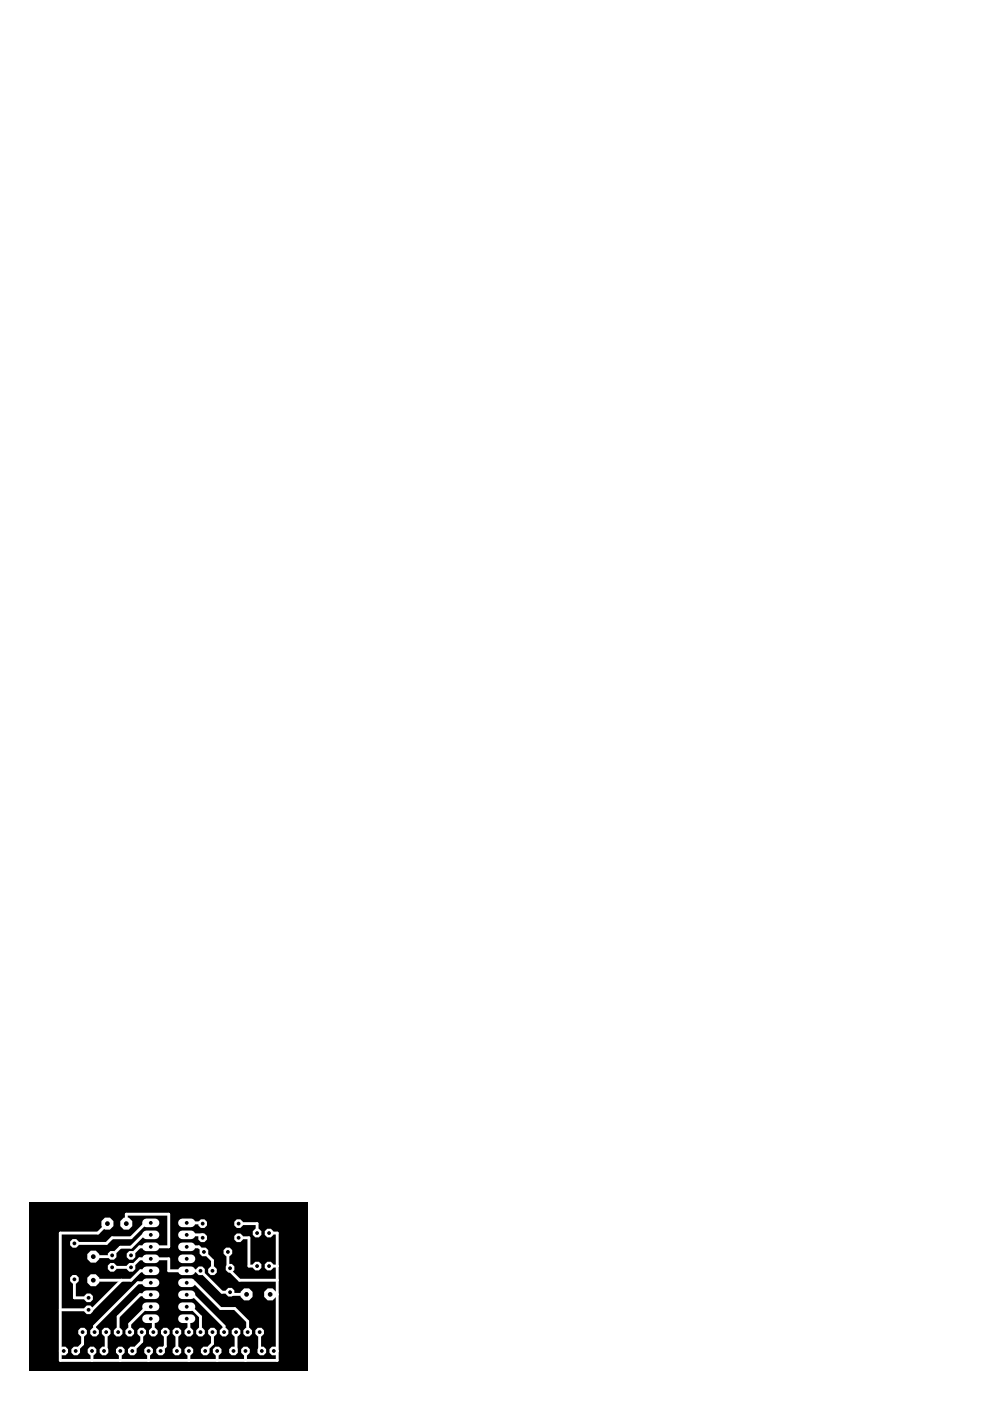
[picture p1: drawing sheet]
<svg xmlns="http://www.w3.org/2000/svg" width="210mm" height="297mm" viewBox="0 0 210 297" stroke-linecap="round" stroke-linejoin="round" font-family="sans-serif">
<path d="M6.4 254.9h58.9v35.8h-58.9z" fill="#000"/>
<g fill="none" stroke="#fff" stroke-width="1.8">
<path d="M31.1 259.3h1.8M38.7 259.3h1.8M31.1 261.8h1.8M31.1 264.4h1.8M31.1 266.9h1.8M31.1 269.4h1.8M31.1 272h1.8M31.1 274.5h1.8M31.1 277.1h1.8M31.1 279.6h1.8M38.7 261.8h1.8M38.7 264.4h1.8"/>
<path d="M38.7 266.9h1.8M38.7 269.4h1.8M38.7 272h1.8M38.7 274.5h1.8M38.7 277.1h1.8M38.7 279.6h1.8"/>
</g>
<g fill="#fff">
<circle cx="52.5" cy="282.4" r=".99"/>
<circle cx="55" cy="282.4" r=".99"/>
<circle cx="47.5" cy="282.4" r=".99"/>
<circle cx="50" cy="282.4" r=".99"/>
<circle cx="42.5" cy="282.4" r=".99"/>
<circle cx="45" cy="282.4" r=".99"/>
<circle cx="40" cy="282.4" r=".99"/>
<circle cx="37.5" cy="282.4" r=".99"/>
<circle cx="32.5" cy="282.4" r=".99"/>
<circle cx="35" cy="282.4" r=".99"/>
<circle cx="27.5" cy="282.4" r=".99"/>
<circle cx="30" cy="282.4" r=".99"/>
<circle cx="25" cy="282.4" r=".99"/>
<circle cx="22.5" cy="282.4" r=".99"/>
<circle cx="20" cy="282.4" r=".99"/>
<circle cx="17.5" cy="282.4" r=".99"/>
<circle cx="15.8" cy="263.6" r=".99"/>
<circle cx="15.8" cy="271.2" r=".99"/>
<circle cx="43" cy="259.4" r=".99"/>
<circle cx="50.6" cy="259.4" r=".99"/>
<circle cx="43" cy="262.4" r=".99"/>
<circle cx="50.6" cy="262.4" r=".99"/>
<circle cx="27.8" cy="268.7" r=".99"/>
<circle cx="27.8" cy="266.2" r=".99"/>
<circle cx="23.8" cy="268.7" r=".99"/>
<circle cx="23.8" cy="266.2" r=".99"/>
<circle cx="45" cy="269.4" r=".99"/>
<circle cx="42.5" cy="269.4" r=".99"/>
<circle cx="55.5" cy="286.4" r=".99"/>
<circle cx="58" cy="286.4" r=".99"/>
<circle cx="49.5" cy="286.4" r=".99"/>
<circle cx="52" cy="286.4" r=".99"/>
<circle cx="43.5" cy="286.4" r=".99"/>
<circle cx="46" cy="286.4" r=".99"/>
<circle cx="37.5" cy="286.4" r=".99"/>
<circle cx="40" cy="286.4" r=".99"/>
<circle cx="34" cy="286.4" r=".99"/>
<circle cx="31.5" cy="286.4" r=".99"/>
<circle cx="28" cy="286.4" r=".99"/>
<circle cx="25.5" cy="286.4" r=".99"/>
<circle cx="22" cy="286.4" r=".99"/>
<circle cx="19.5" cy="286.4" r=".99"/>
<circle cx="16" cy="286.4" r=".99"/>
<circle cx="13.5" cy="286.4" r=".99"/>
<circle cx="18.8" cy="275.2" r=".99"/>
<circle cx="18.8" cy="277.7" r=".99"/>
<circle cx="54.5" cy="261.4" r=".99"/>
<circle cx="57" cy="261.4" r=".99"/>
<circle cx="54.5" cy="268.4" r=".99"/>
<circle cx="57" cy="268.4" r=".99"/>
<circle cx="48.8" cy="274" r=".99"/>
<circle cx="48.8" cy="268.9" r=".99"/>
<circle cx="48.3" cy="265.4" r=".99"/>
<circle cx="43.2" cy="265.4" r=".99"/>
<circle cx="26.8" cy="259.4" r="1.37"/>
<circle cx="22.8" cy="259.4" r="1.37"/>
<circle cx="19.8" cy="266.4" r="1.37"/>
<circle cx="19.8" cy="271.4" r="1.37"/>
<circle cx="52.3" cy="274.4" r="1.37"/>
<circle cx="57.3" cy="274.4" r="1.37"/>
</g>
<g fill="none" stroke="#fff" stroke-width=".61">
<path d="M22.8 259.4l-2 2h-8v27h46v-27h-1.8M26.8 259.4v-2h9v7h-6.2l-1.8 1.8M32 259.3l-.2 .1h-1l-3 3h-4l-1.2 1.2h-6.8M39.6 259.3h3.4v.1M50.6 259.4h3.9v2M15.8 271.2v4h3M23.8 268.7h4l1.8-1.8h6.2v2.5h6.7l4.5 4.6h1.8l.4 .4h3.1M25.8 271.4l-6.3 6.3h-6.7M32 269.4h-2.2l-2 2h-8M32 272h-2.8l-9.2 9.2v1.2M32 277.1l-.4 .3h-.8l-3.3 3.3v1.7M32 274.5h-2.3l-4.7 4.7v3.2"/>
<path d="M32 279.6l.5 .5v2.3M32 261.8h-1.6l-2.6 2.6h-2.3l-2 2h-3.7M39.6 264.4h2.6l2.8 2.8v2.2M39.6 279.6l.4 .5v2.3M39.6 272h1.7l5.5 5.4h3l2.7 2.8v2.2M39.6 274.5h1.3l6.6 6.7v1.2M39.6 277.1h.8l2.1 2.1v3.2M39.6 261.8h3.4v.6M48.3 265.4v3l.5 .5v.5l2 2h8M50.6 262.4h2.2v6h1.7M57 268.4h1.8M57.3 274.4h1.5"/>
<path d="M12.8 286.4h.7M17.5 282.4v2.6l-1.5 1.4M19.5 286.4v2M22.5 282.4v3.6l-.5 .4M25.5 286.4v2M30 282.4v2l-2 2M31.5 286.4v2M35 282.4v3l-1 1M37.5 282.4v4M40 286.4v2M45 282.4v2.5l-1.5 1.5M46 286.4v2"/>
<path d="M50 282.4v3.5l-.5 .5M52 286.4v2M55 282.4v3.6l.5 .4M58 286.4h.8"/>
</g>
<g fill="#000">
<circle cx="22.8" cy="259.4" r=".51"/>
<circle cx="26.8" cy="259.4" r=".51"/>
<circle cx="32" cy="259.3" r=".41"/>
<circle cx="39.6" cy="259.3" r=".41"/>
<circle cx="43" cy="259.4" r=".41"/>
<circle cx="50.6" cy="259.4" r=".41"/>
<circle cx="15.8" cy="271.2" r=".41"/>
<circle cx="15.8" cy="263.6" r=".41"/>
<circle cx="18.8" cy="275.2" r=".41"/>
<circle cx="18.8" cy="277.7" r=".41"/>
<circle cx="19.8" cy="266.4" r=".51"/>
<circle cx="19.8" cy="271.4" r=".51"/>
<circle cx="23.8" cy="268.7" r=".41"/>
<circle cx="23.8" cy="266.2" r=".41"/>
<circle cx="27.8" cy="268.7" r=".41"/>
<circle cx="27.8" cy="266.2" r=".41"/>
<circle cx="32" cy="279.6" r=".41"/>
<circle cx="32" cy="269.4" r=".41"/>
<circle cx="32" cy="272" r=".41"/>
<circle cx="32" cy="264.4" r=".41"/>
<circle cx="32" cy="277.1" r=".41"/>
<circle cx="32" cy="274.5" r=".41"/>
<circle cx="32" cy="266.9" r=".41"/>
<circle cx="32" cy="261.8" r=".41"/>
<circle cx="39.6" cy="279.6" r=".41"/>
<circle cx="39.6" cy="269.4" r=".41"/>
<circle cx="39.6" cy="277.1" r=".41"/>
<circle cx="39.6" cy="272" r=".41"/>
<circle cx="39.6" cy="274.5" r=".41"/>
<circle cx="39.6" cy="264.4" r=".41"/>
<circle cx="39.6" cy="266.9" r=".41"/>
<circle cx="39.6" cy="261.8" r=".41"/>
<circle cx="42.5" cy="269.4" r=".41"/>
<circle cx="43" cy="262.4" r=".41"/>
<circle cx="43.2" cy="265.4" r=".41"/>
<circle cx="45" cy="269.4" r=".41"/>
<circle cx="48.3" cy="265.4" r=".41"/>
<circle cx="48.8" cy="268.9" r=".41"/>
<circle cx="48.8" cy="274" r=".41"/>
<circle cx="50.6" cy="262.4" r=".41"/>
<circle cx="52.3" cy="274.4" r=".51"/>
<circle cx="54.5" cy="268.4" r=".41"/>
<circle cx="54.5" cy="261.4" r=".41"/>
<circle cx="57" cy="268.4" r=".41"/>
<circle cx="57" cy="261.4" r=".41"/>
<circle cx="57.3" cy="274.4" r=".51"/>
<circle cx="13.5" cy="286.4" r=".41"/>
<circle cx="16" cy="286.4" r=".41"/>
<circle cx="17.5" cy="282.4" r=".41"/>
<circle cx="19.5" cy="286.4" r=".41"/>
<circle cx="20" cy="282.4" r=".41"/>
<circle cx="22" cy="286.4" r=".41"/>
<circle cx="22.5" cy="282.4" r=".41"/>
<circle cx="25" cy="282.4" r=".41"/>
<circle cx="25.5" cy="286.4" r=".41"/>
<circle cx="27.5" cy="282.4" r=".41"/>
<circle cx="28" cy="286.4" r=".41"/>
<circle cx="30" cy="282.4" r=".41"/>
<circle cx="31.5" cy="286.4" r=".41"/>
<circle cx="32.5" cy="282.4" r=".41"/>
<circle cx="34" cy="286.4" r=".41"/>
<circle cx="35" cy="282.4" r=".41"/>
<circle cx="37.5" cy="286.4" r=".41"/>
<circle cx="37.5" cy="282.4" r=".41"/>
<circle cx="40" cy="286.4" r=".41"/>
<circle cx="40" cy="282.4" r=".41"/>
<circle cx="42.5" cy="282.4" r=".41"/>
<circle cx="43.5" cy="286.4" r=".41"/>
<circle cx="45" cy="282.4" r=".41"/>
<circle cx="46" cy="286.4" r=".41"/>
<circle cx="47.5" cy="282.4" r=".41"/>
<circle cx="49.5" cy="286.4" r=".41"/>
<circle cx="50" cy="282.4" r=".41"/>
<circle cx="52" cy="286.4" r=".41"/>
<circle cx="52.5" cy="282.4" r=".41"/>
<circle cx="55" cy="282.4" r=".41"/>
<circle cx="55.5" cy="286.4" r=".41"/>
<circle cx="58" cy="286.4" r=".41"/>
</g>
</svg>
